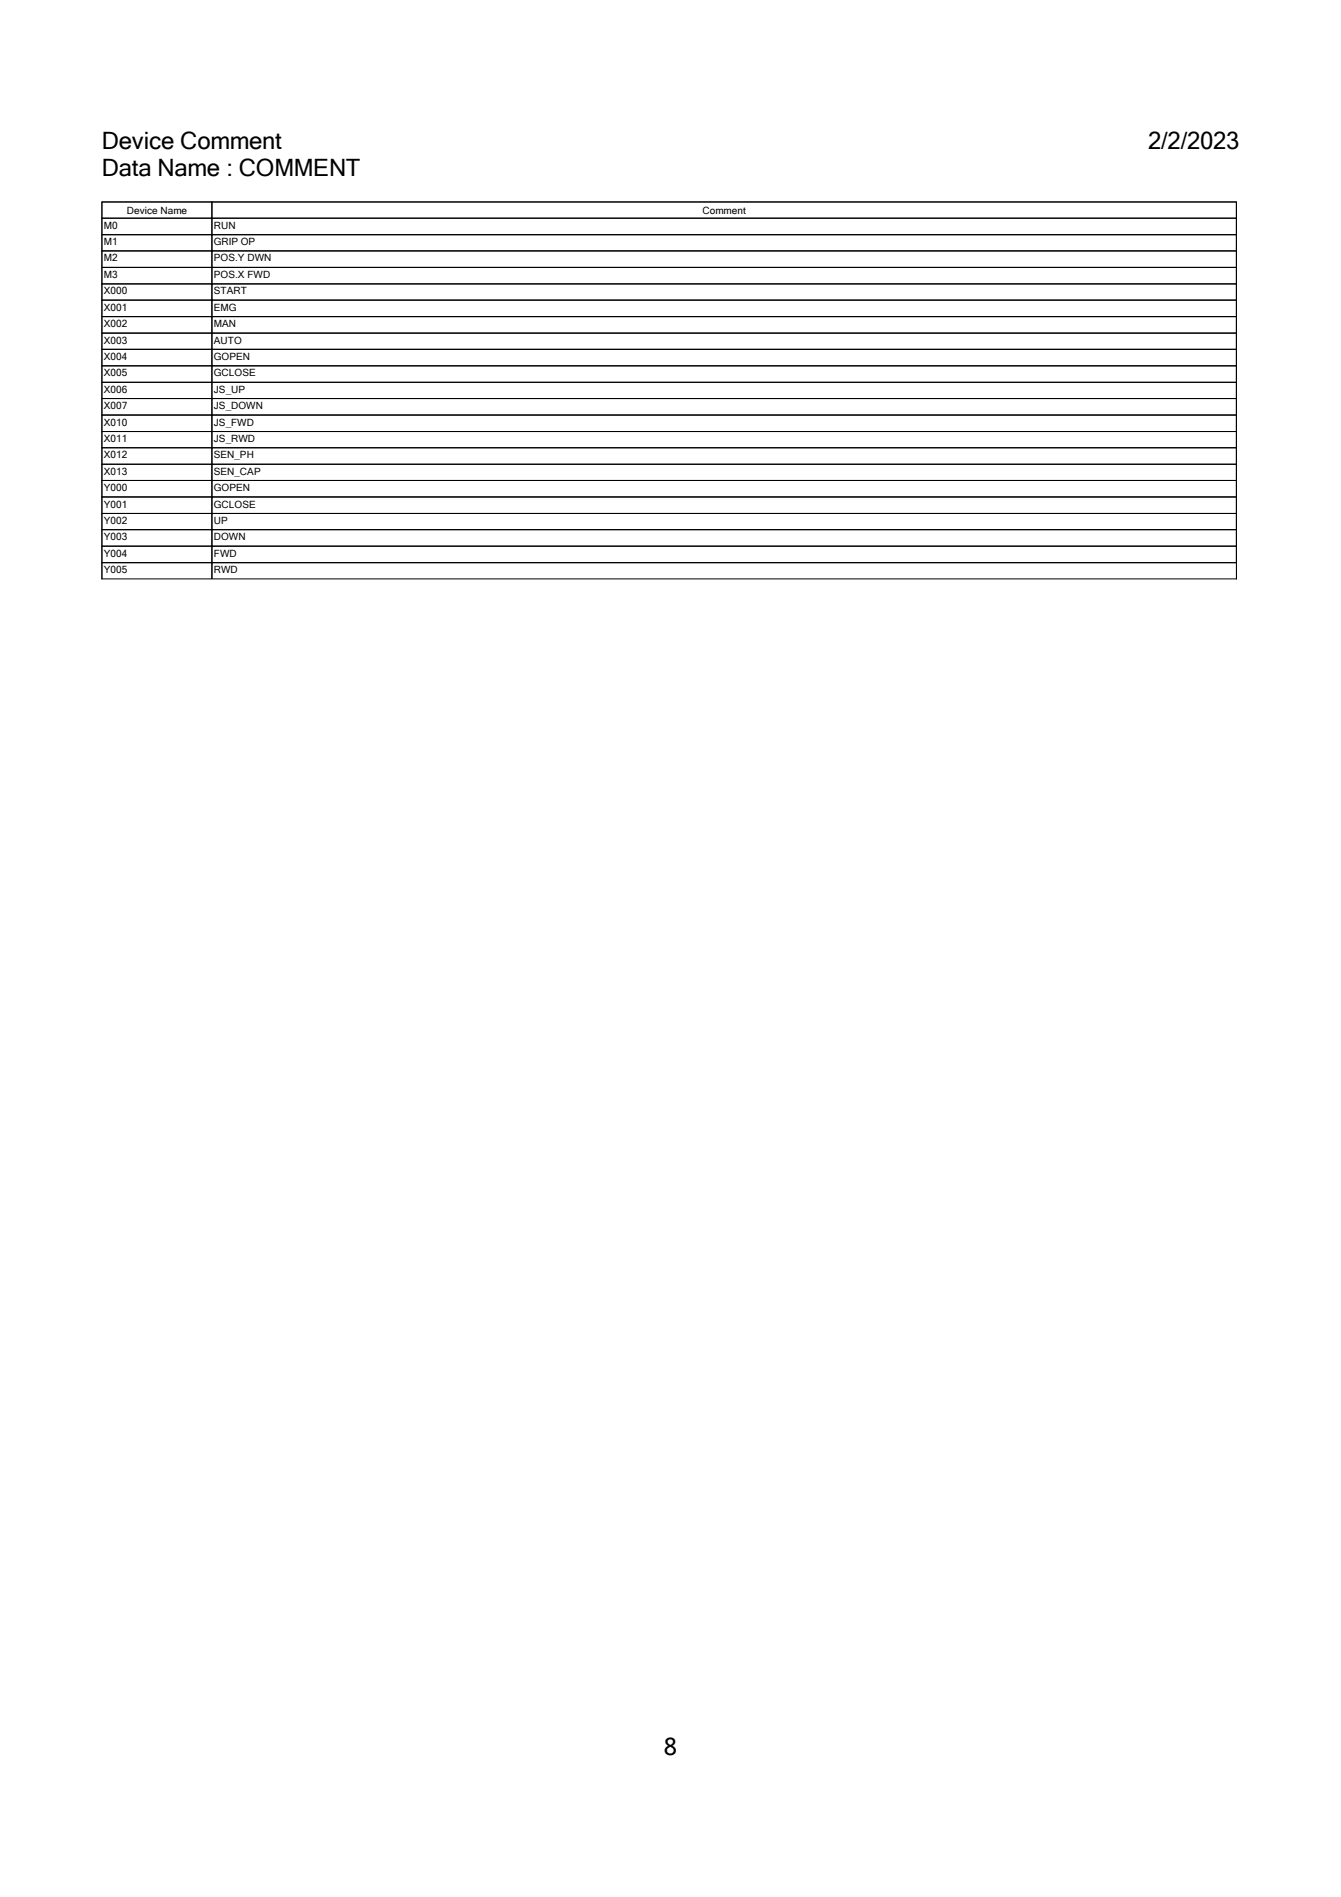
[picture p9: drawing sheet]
<svg xmlns="http://www.w3.org/2000/svg" width="210mm" height="297mm" viewBox="0 0 210 297" stroke-linecap="round" stroke-linejoin="round" font-family="sans-serif">
<defs><g id="words">
<g font-size="3.7">
<text x="16" y="23.4">Device Comment</text>
<text x="179.8" y="23.4">2/2/2023</text>
<text x="16" y="27.5">Data Name : COMMENT</text>
<text x="104" y="274.7">8</text>
</g>
<g font-size="1.6">
<text x="16.3" y="35.8">M0</text>
<text x="19.9" y="33.5">Device Name</text>
<text x="33.5" y="35.8">RUN</text>
<text x="110" y="33.5">Comment</text>
<text x="16.3" y="38.4">M1</text>
<text x="16.3" y="40.9">M2</text>
<text x="33.5" y="38.4">GRIP OP</text>
<text x="33.5" y="40.9">POS.Y DWN</text>
<text x="16.3" y="43.5">M3</text>
<text x="16.3" y="46.1">X000</text>
<text x="33.5" y="43.5">POS.X FWD</text>
<text x="33.5" y="46.1">START</text>
<text x="16.3" y="48.6">X001</text>
<text x="16.3" y="51.2">X002</text>
<text x="16.3" y="53.8">X003</text>
<text x="33.5" y="48.6">EMG</text>
<text x="33.5" y="51.2">MAN</text>
<text x="33.5" y="53.8">AUTO</text>
<text x="16.3" y="56.3">X004</text>
<text x="16.3" y="58.9">X005</text>
<text x="33.5" y="56.3">GOPEN</text>
<text x="33.5" y="58.9">GCLOSE</text>
<text x="16.3" y="61.5">X006</text>
<text x="16.3" y="64.1">X007</text>
<text x="33.5" y="61.5">JS_UP</text>
<text x="33.5" y="64.1">JS_DOWN</text>
<text x="16.3" y="66.6">X010</text>
<text x="16.3" y="69.2">X011</text>
<text x="16.3" y="71.8">X012</text>
<text x="33.5" y="66.6">JS_FWD</text>
<text x="33.5" y="69.2">JS_RWD</text>
<text x="33.5" y="71.8">SEN_PH</text>
<text x="16.3" y="74.3">X013</text>
<text x="16.3" y="76.9">Y000</text>
<text x="33.5" y="74.3">SEN_CAP</text>
<text x="33.5" y="76.9">GOPEN</text>
<text x="16.3" y="79.5">Y001</text>
<text x="16.3" y="82">Y002</text>
<text x="33.5" y="79.5">GCLOSE</text>
<text x="33.5" y="82">UP</text>
<text x="16.3" y="84.6">Y003</text>
<text x="16.3" y="87.2">Y004</text>
<text x="16.3" y="89.7">Y005</text>
<text x="33.5" y="84.6">DOWN</text>
<text x="33.5" y="87.2">FWD</text>
<text x="33.5" y="89.7">RWD</text>
</g>
</g></defs>
<g fill="none" stroke="#c0c0c0" stroke-width=".16">
<path d="M16 34.2h177.6M16 36.7h177.6M16 39.3h177.6M33.2 31.7v58.9M16 41.9h177.6M16 44.4h177.6M16 47h177.6M16 49.6h177.6M16 52.2h177.6M16 54.7h177.6M16 57.3h177.6M16 59.9h177.6"/>
<path d="M16 62.4h177.6M16 65h177.6M16 67.6h177.6M16 70.1h177.6M16 72.7h177.6M16 75.2h177.6M16 77.8h177.6M16 80.4h177.6M16 82.9h177.6M16 85.5h177.6M16 88.1h177.6"/>
</g>
<g fill="none" stroke="#000" stroke-width=".16">
<path d="M16 34.2h177.6M16 36.7h177.6M16 39.3h177.6M33.2 31.7v59M16 41.9h177.6M16 44.4h177.6M16 47h177.6M16 49.6h177.6M16 52.2h177.6M16 54.7h177.6M16 57.3h177.6M16 59.9h177.6"/>
<path d="M16 62.4h177.6M16 65h177.6M16 67.6h177.6M16 70.1h177.6M16 72.7h177.6M16 75.2h177.6M16 77.8h177.6M16 90.7v-59.1h177.6v59.1M16 90.6h177.6M16 80.4h177.6M16 82.9h177.6M16 85.5h177.6"/>
<path d="M16 88.1h177.6"/>
</g>
<path d="M104 271.3h2v4.2h-2z" fill="#fff"/>
<use href="#words"/>
</svg>
